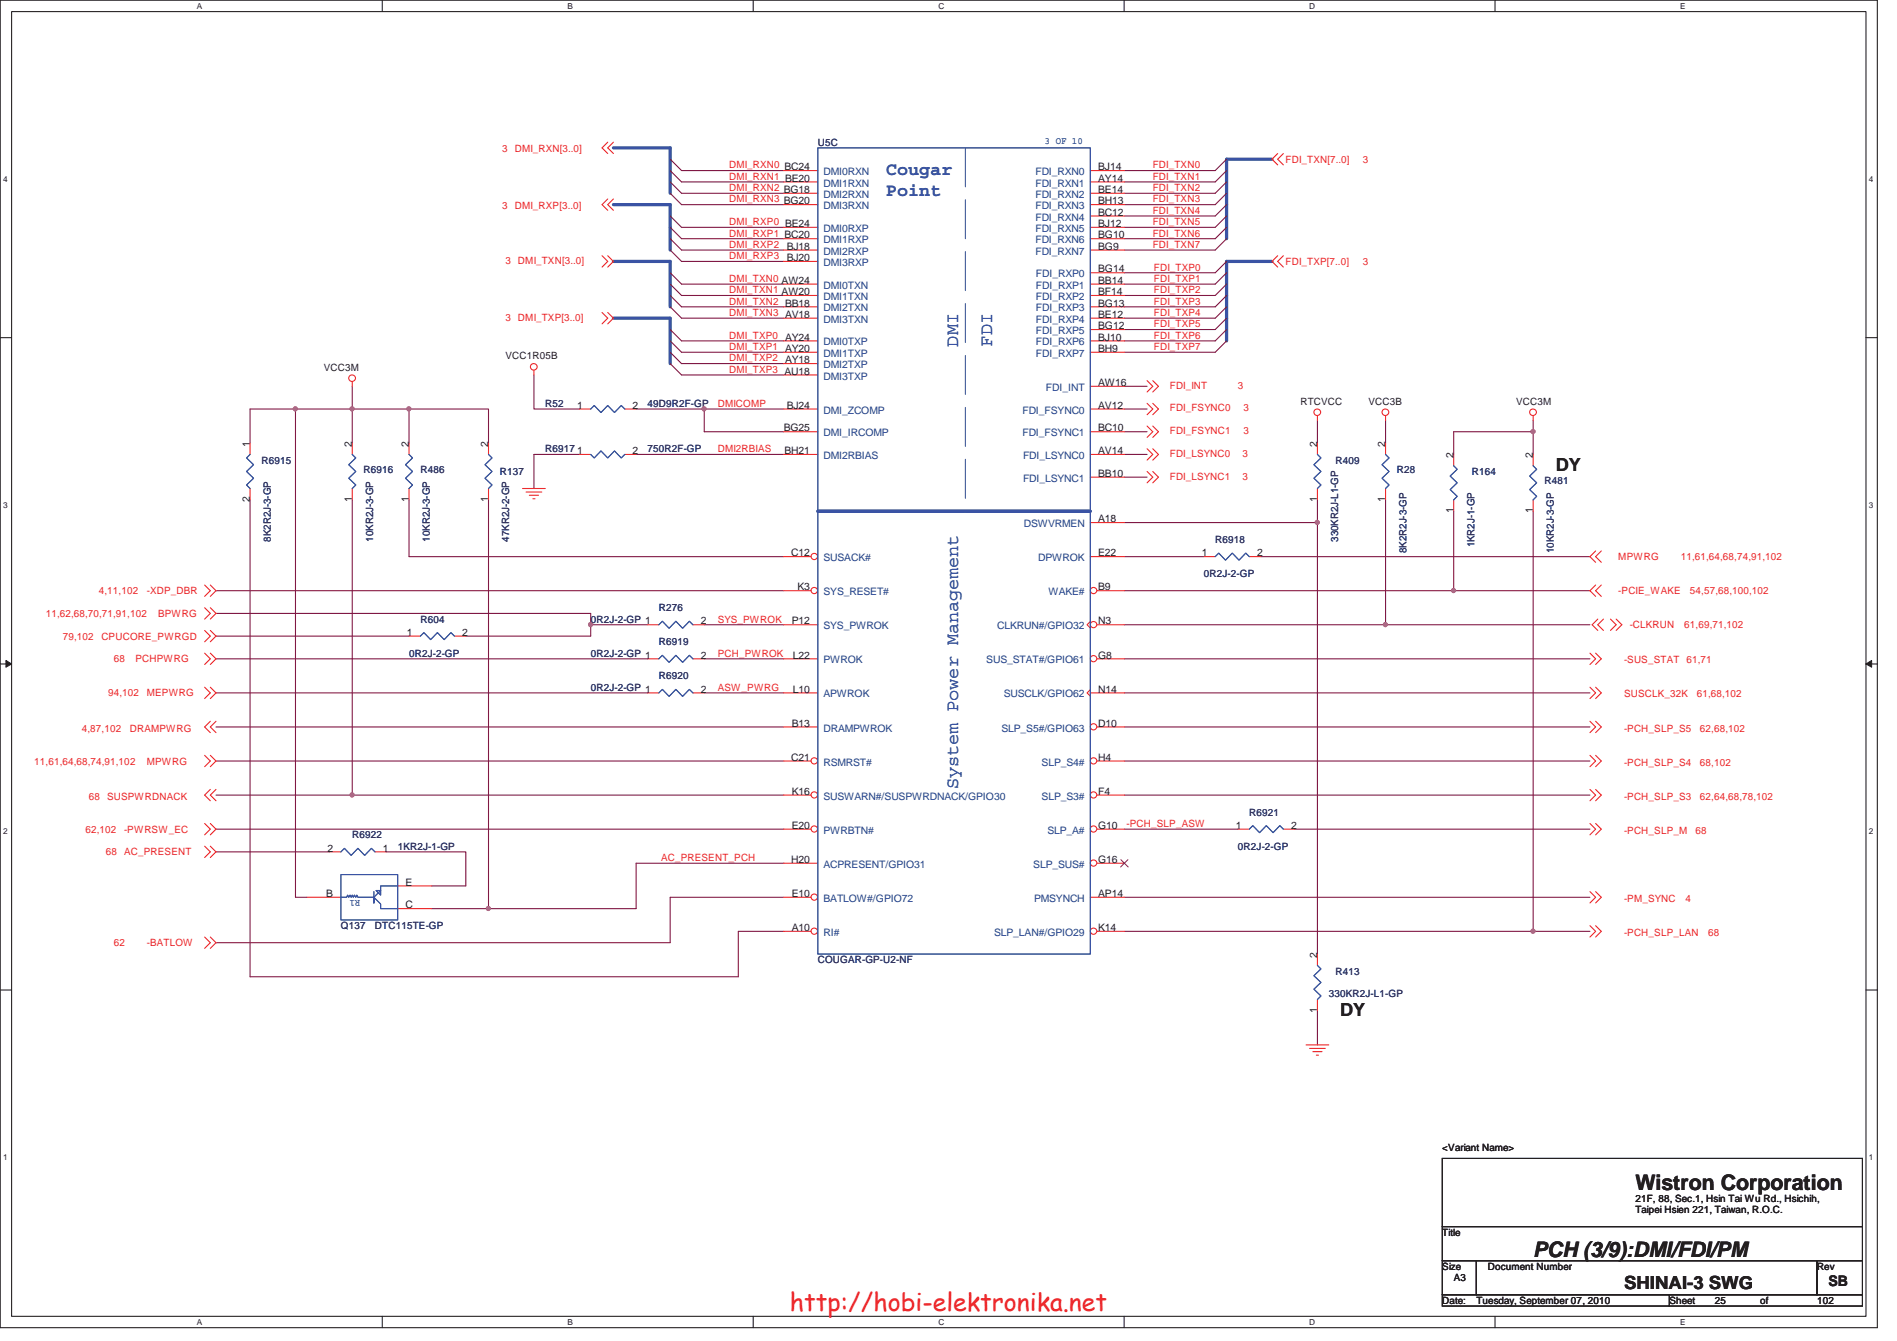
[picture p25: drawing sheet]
<svg xmlns="http://www.w3.org/2000/svg" width="297mm" height="210mm" viewBox="0 0 297 210" stroke-linecap="round" stroke-linejoin="round" font-family="sans-serif">
<defs><g id="words">
<text font-size="3.9" fill="#ed2024" x="123.7" y="205.2">http://hobi-elektronika.net</text>
<g font-size="3.3" fill="#231f20">
<text x="256.1" y="186.3">Wistron Corporation</text>
<text x="240.1" y="196.9">PCH (3/9):DMI/FDI/PM</text>
</g>
<g font-size="2.8" fill="#3a53a4">
<text x="138.7" y="27.5">Cougar</text>
<text x="138.7" y="30.7">Point</text>
<text x="150" y="54.3" transform="rotate(-90 150 54.3)">DMI</text>
<text x="155.4" y="54.3" transform="rotate(-90 155.4 54.3)">FDI</text>
<text x="150" y="123.6" transform="rotate(-90 150 123.6)">System Power Management</text>
</g>
<g font-size="2.8" fill="#231f20">
<text x="243.6" y="73.8">DY</text>
<text x="209.8" y="159.1">DY</text>
<text x="254.3" y="201.8">SHINAI-3 SWG</text>
</g>
<text font-size="2.3" fill="#231f20" x="286.3" y="201.3">SB</text>
<g font-size="1.6" fill="#ec2426">
<text x="78.6" y="23.9">3</text>
<text x="80.6" y="23.9">DMI_RXN[3..0]</text>
<text x="114.2" y="26.4">DMI_RXN0 BC24</text>
<text x="114.2" y="28.1">DMI_RXN1 BE20</text>
<text x="114.2" y="29.9">DMI_RXN2 BG18</text>
<text x="180.5" y="28.1">FDI_TXN1</text>
<text x="180.5" y="29.9">FDI_TXN2</text>
<text x="180.5" y="26.4">FDI_TXN0</text>
<text x="201.3" y="25.5">FDI_TXN[7..0]</text>
<text x="213.4" y="25.5">3</text>
<text x="78.6" y="32.8">3</text>
<text x="80.6" y="32.8">DMI_RXP[3..0]</text>
<text x="114.2" y="35.3">DMI_RXP0 BE24</text>
<text x="114.2" y="31.7">DMI_RXN3 BG20</text>
<text x="180.5" y="31.7">FDI_TXN3</text>
<text x="180.5" y="35.3">FDI_TXN5</text>
<text x="180.5" y="33.5">FDI_TXN4</text>
<text x="79.2" y="41.3">3 DMI_TXN[3..0]</text>
<text x="114.2" y="37">DMI_RXP1 BC20</text>
<text x="114.2" y="38.8">DMI_RXP2</text>
<text x="114.2" y="40.6">DMI_RXP3</text>
<text x="180.5" y="37">FDI_TXN6</text>
<text x="180.5" y="38.8">FDI_TXN7</text>
<text x="201.3" y="41.5">FDI_TXP[7..0]</text>
<text x="213.4" y="41.5">3</text>
<text x="114.2" y="44.2">DMI_TXN0 AW24</text>
<text x="114.2" y="45.9">DMI_TXN1 AW20</text>
<text x="114.2" y="47.7">DMI_TXN2 BB18</text>
<text x="180.7" y="44.2">FDI_TXP1</text>
<text x="180.7" y="45.9">FDI_TXP2</text>
<text x="180.7" y="47.7">FDI_TXP3</text>
<text x="180.7" y="42.4">FDI_TXP0</text>
<text x="79.2" y="50.2">3 DMI_TXP[3..0]</text>
<text x="114.2" y="49.5">DMI_TXN3 AV18</text>
<text x="114.2" y="53">DMI_TXP0 AY24</text>
<text x="180.7" y="49.5">FDI_TXP4</text>
<text x="180.7" y="51.3">FDI_TXP5</text>
<text x="180.7" y="53">FDI_TXP6</text>
<text x="114.2" y="54.8">DMI_TXP1 AY20</text>
<text x="114.2" y="56.6">DMI_TXP2 AY18</text>
<text x="114.2" y="58.4">DMI_TXP3 AU18</text>
<text x="180.7" y="54.8">FDI_TXP7</text>
<text x="112.4" y="63.7">DMICOMP</text>
<text x="183.2" y="64.4">FDI_FSYNC0</text>
<text x="183.2" y="60.9">FDI_INT</text>
<text x="193.8" y="60.9">3</text>
<text x="194.7" y="64.4">3</text>
<text x="112.4" y="70.8">DMI2RBIAS</text>
<text x="183.2" y="68">FDI_FSYNC1</text>
<text x="183.2" y="71.5">FDI_LSYNC0</text>
<text x="194.6" y="71.5">3</text>
<text x="194.7" y="68">3</text>
<text x="183.2" y="75.1">FDI_LSYNC1</text>
<text x="194.6" y="75.1">3</text>
<text x="253.4" y="87.7">MPWRG</text>
<text x="263.2" y="87.7">11,61,64,68,74,91,102</text>
<text x="15.5" y="93">4,11,102</text>
<text x="23" y="93">-XDP_DBR</text>
<text x="253.4" y="93">-PCIE_WAKE</text>
<text x="264.6" y="93">54,57,68,100,102</text>
<text x="7.2" y="96.6">11,62,68,70,71,91,102</text>
<text x="9.8" y="100.2">79,102</text>
<text x="15.9" y="100.2">CPUCORE_PWRGD</text>
<text x="24.8" y="96.6">BPWRG</text>
<text x="112.4" y="97.5">SYS_PWROK</text>
<text x="255.2" y="98.4">-CLKRUN</text>
<text x="263.7" y="98.4">61,69,71,102</text>
<text x="17.8" y="103.7">68</text>
<text x="21.2" y="103.7">PCHPWRG</text>
<text x="112.4" y="102.8">PCH_PWROK</text>
<text x="254.3" y="103.9">-SUS_STAT 61,71</text>
<text x="16.9" y="109">94,102</text>
<text x="23" y="109">MEPWRG</text>
<text x="112.4" y="108.2">ASW_PWRG</text>
<text x="254.3" y="109.2">SUSCLK_32K</text>
<text x="265.7" y="109.2">61,68,102</text>
<text x="5.4" y="119.7">11,61,64,68,74,91,102</text>
<text x="12.8" y="114.6">4,87,102</text>
<text x="20.3" y="114.6">DRAMPWRG</text>
<text x="23" y="119.7">MPWRG</text>
<text x="254.3" y="114.6">-PCH_SLP_S5</text>
<text x="254.3" y="119.9">-PCH_SLP_S4</text>
<text x="266.2" y="114.6">62,68,102</text>
<text x="266.2" y="119.9">68,102</text>
<text x="13.9" y="125.2">68 SUSPWRDNACK</text>
<text x="254.3" y="125.2">-PCH_SLP_S3</text>
<text x="266.2" y="125.2">62,64,68,78,102</text>
<text x="13.4" y="130.4">62,102</text>
<text x="19.4" y="130.4">-PWRSW_EC</text>
<text x="176.4" y="129.5">-PCH_SLP_ASW</text>
<text x="254.3" y="130.6">-PCH_SLP_M</text>
<text x="265.5" y="130.6">68</text>
<text x="16.6" y="133.9">68 AC_PRESENT</text>
<text x="103.5" y="134.8">AC_PRESENT_PCH</text>
<text x="254.3" y="141.2">-PM_SYNC</text>
<text x="263.9" y="141.2">4</text>
<text x="17.8" y="148.2">62</text>
<text x="23" y="148.2">-BATLOW</text>
<text x="254.3" y="146.6">-PCH_SLP_LAN</text>
<text x="267.5" y="146.6">68</text>
</g>
<g font-size="1.6" fill="#2d2d72">
<text x="128.1" y="22.8">U5C</text>
<text x="85.4" y="63.7">R52</text>
<text x="101.4" y="63.7">49D9R2F-GP</text>
<text x="85.4" y="70.8">R6917</text>
<text x="101.4" y="70.8">750R2F-GP</text>
<text x="40.9" y="72.6">R6915</text>
<text x="56.9" y="74">R6916</text>
<text x="65.8" y="74">R486</text>
<text x="78.3" y="74.4">R137</text>
<text x="209.1" y="72.6">R409</text>
<text x="218.7" y="74">R28</text>
<text x="230.5" y="74.4">R164</text>
<text x="241.8" y="75.8">R481</text>
<text x="42.4" y="84.8" transform="rotate(-90 42.4 84.8)">8K2R2J-3-GP</text>
<text x="58.4" y="84.8" transform="rotate(-90 58.4 84.8)">10KR2J-3-GP</text>
<text x="67.3" y="84.8" transform="rotate(-90 67.3 84.8)">10KR2J-3-GP</text>
<text x="79.8" y="84.8" transform="rotate(-90 79.8 84.8)">47KR2J-2-GP</text>
<text x="190.3" y="85">R6918</text>
<text x="209.5" y="84.8" transform="rotate(-90 209.5 84.8)">330KR2J-L1-GP</text>
<text x="220.2" y="86.6" transform="rotate(-90 220.2 86.6)">8K2R2J-3-GP</text>
<text x="230.9" y="85.7" transform="rotate(-90 230.9 85.7)">1KR2J-1-GP</text>
<text x="243.3" y="86.6" transform="rotate(-90 243.3 86.6)">10KR2J-3-GP</text>
<text x="103.2" y="95.7">R276</text>
<text x="188.5" y="90.4">0R2J-2-GP</text>
<text x="65.8" y="97.5">R604</text>
<text x="92.5" y="97.5">0R2J-2-GP 1</text>
<text x="103.2" y="101">R6919</text>
<text x="64" y="102.8">0R2J-2-GP</text>
<text x="92.5" y="102.8">0R2J-2-GP 1</text>
<text x="103.2" y="106.4">R6920</text>
<text x="92.5" y="108.2">0R2J-2-GP 1</text>
<text x="55.2" y="131.3">R6922</text>
<text x="195.6" y="127.7">R6921</text>
<text x="62.3" y="133">1KR2J-1-GP</text>
<text x="193.8" y="133">0R2J-2-GP</text>
<text x="53.4" y="145.5">Q137</text>
<text x="58.7" y="145.5">DTC115TE-GP</text>
<text x="128.1" y="150.8">COUGAR-GP-U2-NF</text>
<text x="209.1" y="152.6">R413</text>
<text x="208.1" y="156.2">330KR2J-L1-GP</text>
</g>
<g font-size="1.6" fill="#3a53a4">
<text x="163.6" y="22.6">3 OF 10</text>
<text x="56.4" y="141" transform="rotate(180 56.4 141)">R1</text>
</g>
<g font-size="1.6" fill="#1d437e">
<text x="128.9" y="27.4">DMI0RXN</text>
<text x="128.9" y="29.2">DMI1RXN</text>
<text x="162.1" y="27.4">FDI_RXN0</text>
<text x="162.1" y="29.2">FDI_RXN1</text>
<text x="128.9" y="31">DMI2RXN</text>
<text x="128.9" y="32.8">DMI3RXN</text>
<text x="162.1" y="31">FDI_RXN2</text>
<text x="162.1" y="32.8">FDI_RXN3</text>
<text x="162.1" y="34.5">FDI_RXN4</text>
<text x="128.9" y="36.3">DMI0RXP</text>
<text x="128.9" y="38.1">DMI1RXP</text>
<text x="128.9" y="39.9">DMI2RXP</text>
<text x="128.9" y="41.7">DMI3RXP</text>
<text x="162.1" y="36.3">FDI_RXN5</text>
<text x="162.1" y="38.1">FDI_RXN6</text>
<text x="162.1" y="39.9">FDI_RXN7</text>
<text x="128.9" y="45.2">DMI0TXN</text>
<text x="128.9" y="47">DMI1TXN</text>
<text x="162.2" y="43.4">FDI_RXP0</text>
<text x="162.2" y="45.2">FDI_RXP1</text>
<text x="162.2" y="47">FDI_RXP2</text>
<text x="128.9" y="48.8">DMI2TXN</text>
<text x="128.9" y="50.5">DMI3TXN</text>
<text x="162.2" y="48.8">FDI_RXP3</text>
<text x="162.2" y="50.5">FDI_RXP4</text>
<text x="162.2" y="52.3">FDI_RXP5</text>
<text x="128.9" y="54.1">DMI0TXP</text>
<text x="128.9" y="55.9">DMI1TXP</text>
<text x="128.9" y="57.7">DMI2TXP</text>
<text x="128.9" y="59.4">DMI3TXP</text>
<text x="162.2" y="54.1">FDI_RXP6</text>
<text x="162.2" y="55.9">FDI_RXP7</text>
<text x="128.9" y="64.8">DMI_ZCOMP</text>
<text x="160.1" y="64.8">FDI_FSYNC0</text>
<text x="163.8" y="61.2">FDI_INT</text>
<text x="128.9" y="68.3">DMI_IRCOMP</text>
<text x="128.9" y="71.9">DMI2RBIAS</text>
<text x="160.1" y="68.3">FDI_FSYNC1</text>
<text x="160.2" y="71.9">FDI_LSYNC0</text>
<text x="160.2" y="75.4">FDI_LSYNC1</text>
<text x="160.3" y="82.5">DSWVRMEN</text>
<text x="128.9" y="87.9">SUSACK#</text>
<text x="162.6" y="87.9">DPWROK</text>
<text x="128.9" y="93.2">SYS_RESET#</text>
<text x="164.2" y="93.2">WAKE#</text>
<text x="128.9" y="98.5">SYS_PWROK</text>
<text x="156.1" y="98.5">CLKRUN#/GPIO32</text>
<text x="128.9" y="103.9">PWROK</text>
<text x="154.4" y="103.9">SUS_STAT#/GPIO61</text>
<text x="128.9" y="109.2">APWROK</text>
<text x="157.2" y="109.2">SUSCLK/GPIO62</text>
<text x="128.9" y="119.9">RSMRST#</text>
<text x="128.9" y="114.6">DRAMPWROK</text>
<text x="156.8" y="114.6">SLP_S5#/GPIO63</text>
<text x="163.1" y="119.9">SLP_S4#</text>
<text x="128.9" y="125.2">SUSWARN#/SUSPWRDNACK/GPIO30</text>
<text x="163.1" y="125.2">SLP_S3#</text>
<text x="128.9" y="130.6">PWRBTN#</text>
<text x="164" y="130.6">SLP_A#</text>
<text x="128.9" y="135.9">ACPRESENT/GPIO31</text>
<text x="161.8" y="135.9">SLP_SUS#</text>
<text x="128.9" y="141.2">BATLOW#/GPIO72</text>
<text x="161.9" y="141.2">PMSYNCH</text>
<text x="128.9" y="146.6">RI#</text>
<text x="155.7" y="146.6">SLP_LAN#/GPIO29</text>
</g>
<g font-size="1.6" fill="#231f20">
<text x="172" y="26.7">BJ14</text>
<text x="172" y="28.4">AY14</text>
<text x="172" y="30.2">BE14</text>
<text x="172" y="32">BH13</text>
<text x="172" y="33.8">BC12</text>
<text x="172" y="35.6">BJ12</text>
<text x="123.2" y="39.1">BJ18</text>
<text x="123.2" y="40.9">BJ20</text>
<text x="172" y="37.3">BG10</text>
<text x="172" y="39.1">BG9</text>
<text x="172" y="42.7">BG14</text>
<text x="172" y="44.4">BB14</text>
<text x="172" y="46.2">BF14</text>
<text x="172" y="48">BG13</text>
<text x="172" y="49.8">BE12</text>
<text x="172" y="51.6">BG12</text>
<text x="172" y="53.3">BJ10</text>
<text x="50.7" y="58">VCC3M</text>
<text x="79.2" y="56.3">VCC1R05B</text>
<text x="172" y="55.1">BH9</text>
<text x="90.4" y="64">1</text>
<text x="99.1" y="64">2</text>
<text x="123.2" y="64">BJ24</text>
<text x="172" y="60.4">AW16</text>
<text x="172" y="64">AV12</text>
<text x="203.6" y="63.4">RTCVCC</text>
<text x="214.3" y="63.4">VCC3B</text>
<text x="237.4" y="63.4">VCC3M</text>
<text x="39.1" y="69.9" transform="rotate(-90 39.1 69.9)">1</text>
<text x="55.1" y="69.9" transform="rotate(-90 55.1 69.9)">2</text>
<text x="64" y="69.9" transform="rotate(-90 64 69.9)">2</text>
<text x="76.5" y="69.9" transform="rotate(-90 76.5 69.9)">2</text>
<text x="90.4" y="71.1">1</text>
<text x="99.1" y="71.1">2</text>
<text x="122.7" y="67.6">BG25</text>
<text x="122.8" y="71.1">BH21</text>
<text x="172" y="67.6">BC10</text>
<text x="172" y="71.1">AV14</text>
<text x="206.2" y="69.9" transform="rotate(-90 206.2 69.9)">2</text>
<text x="216.9" y="69.9" transform="rotate(-90 216.9 69.9)">2</text>
<text x="227.6" y="71.7" transform="rotate(-90 227.6 71.7)">2</text>
<text x="240" y="71.7" transform="rotate(-90 240 71.7)">2</text>
<text x="172" y="74.7">BB10</text>
<text x="39.1" y="78.6" transform="rotate(-90 39.1 78.6)">2</text>
<text x="55.1" y="78.6" transform="rotate(-90 55.1 78.6)">1</text>
<text x="64" y="78.6" transform="rotate(-90 64 78.6)">1</text>
<text x="76.5" y="78.6" transform="rotate(-90 76.5 78.6)">1</text>
<text x="172" y="81.8">A18</text>
<text x="206.2" y="78.6" transform="rotate(-90 206.2 78.6)">1</text>
<text x="216.9" y="78.6" transform="rotate(-90 216.9 78.6)">1</text>
<text x="227.6" y="80.4" transform="rotate(-90 227.6 80.4)">1</text>
<text x="240" y="80.4" transform="rotate(-90 240 80.4)">1</text>
<text x="123.9" y="87.1">C12</text>
<text x="172" y="87.1">E22</text>
<text x="188.2" y="87.1">1</text>
<text x="196.8" y="87.1">2</text>
<text x="124.9" y="92.5">K3</text>
<text x="172" y="92.5">B9</text>
<text x="63.7" y="99.6">1</text>
<text x="72.4" y="99.6">2</text>
<text x="109.7" y="97.8">2</text>
<text x="124" y="97.8">P12</text>
<text x="172" y="97.8">N3</text>
<text x="109.7" y="103.1">2</text>
<text x="124.2" y="103.1">L22</text>
<text x="172" y="103.1">G8</text>
<text x="109.7" y="108.5">2</text>
<text x="124" y="113.8">B13</text>
<text x="124.2" y="108.5">L10</text>
<text x="172" y="108.5">N14</text>
<text x="172" y="113.8">D10</text>
<text x="123.9" y="119.1">C21</text>
<text x="172" y="119.1">H4</text>
<text x="124" y="124.5">K16</text>
<text x="172" y="124.5">F4</text>
<text x="124" y="129.8">E20</text>
<text x="172" y="129.8">G10</text>
<text x="193.5" y="129.8">1</text>
<text x="202.2" y="129.8">2</text>
<text x="51.3" y="133.3">2</text>
<text x="59.9" y="133.3">1</text>
<text x="123.9" y="135.1">H20</text>
<text x="172" y="135.1">G16</text>
<text x="51.1" y="140.5">B</text>
<text x="63.5" y="138.7">E</text>
<text x="63.5" y="142.2">C</text>
<text x="124" y="140.5">E10</text>
<text x="172" y="140.5">AP14</text>
<text x="124" y="145.8">A10</text>
<text x="172" y="145.8">K14</text>
<text x="206.2" y="149.9" transform="rotate(-90 206.2 149.9)">2</text>
<text x="206.2" y="158.6" transform="rotate(-90 206.2 158.6)">1</text>
<text x="225.8" y="180.2">&lt;Variant Name&gt;</text>
<text x="256.1" y="188.2">21F, 88, Sec.1, Hsin Tai Wu Rd., Hsichih,</text>
<text x="256.1" y="190">Taipei Hsien 221, Taiwan, R.O.C.</text>
<text x="225.8" y="193.5">Title</text>
<text x="225.8" y="198.8">Size</text>
<text x="227.6" y="200.6">A3</text>
<text x="233" y="198.8">Document Number</text>
<text x="284.5" y="198.8">Rev</text>
<text x="225.8" y="204.2">Date:</text>
<text x="231.2" y="204.2">Tuesday, September 07, 2010</text>
<text x="261.4" y="204.2">Sheet</text>
<text x="268.5" y="204.2">25</text>
<text x="275.6" y="204.2">of</text>
<text x="284.5" y="204.2">102</text>
</g>
<g font-size="1.3" fill="#231f20">
<text x="30.8" y="1.4">A</text>
<text x="88.9" y="1.4">B</text>
<text x="146.9" y="1.4">C</text>
<text x="205" y="1.4">D</text>
<text x="263.1" y="1.4">E</text>
<text x=".5" y="28.5">4</text>
<text x="292.6" y="28.5">4</text>
<text x=".5" y="79.5">3</text>
<text x="292.6" y="79.5">3</text>
<text x=".5" y="130.6">2</text>
<text x="292.6" y="130.6">2</text>
<text x=".5" y="181.7">1</text>
<text x="292.6" y="181.7">1</text>
<text x="30.8" y="207.4">A</text>
<text x="88.9" y="207.4">B</text>
<text x="146.9" y="207.4">C</text>
<text x="205" y="207.4">D</text>
<text x="263.1" y="207.4">E</text>
</g>
</g></defs>
<path d="M0 0h294v207.9h-294zM1.8 1.8h290.4v204.3h-290.4z" fill="none" stroke="#231f20" stroke-width=".17"/>
<g fill="#fff">
<path d="M30.8 .2h.8v1.4h-.8z"/>
<path d="M30.8 206.3h.8v1.4h-.8z"/>
</g>
<path d="M59.9 0v1.8M59.9 206.1v1.8" fill="none" stroke="#231f20" stroke-width=".17"/>
<g fill="#fff">
<path d="M88.9 .2h.8v1.4h-.8z"/>
<path d="M88.9 206.3h.8v1.4h-.8z"/>
</g>
<path d="M117.9 0v1.8M117.9 206.1v1.8" fill="none" stroke="#231f20" stroke-width=".17"/>
<g fill="#fff">
<path d="M146.9 .2h.9v1.4h-.9z"/>
<path d="M146.9 206.3h.9v1.4h-.9z"/>
</g>
<path d="M176 0v1.8M176 206.1v1.8" fill="none" stroke="#231f20" stroke-width=".17"/>
<g fill="#fff">
<path d="M205 .2h.9v1.4h-.9z"/>
<path d="M205 206.3h.9v1.4h-.9z"/>
</g>
<path d="M234.1 0v1.8M234.1 206.1v1.8" fill="none" stroke="#231f20" stroke-width=".17"/>
<g fill="#fff">
<path d="M263.1 .2h.8v1.4h-.8z"/>
<path d="M263.1 206.3h.8v1.4h-.8z"/>
<path d="M.5 27.3h.7v1.4h-.7z"/>
<path d="M292.6 27.3h.7v1.4h-.7z"/>
<path d="M.5 78.4h.7v1.4h-.7z"/>
<path d="M292.6 78.4h.7v1.4h-.7z"/>
</g>
<path d="M0 52.9h1.8M292.2 52.9h1.8" fill="none" stroke="#231f20" stroke-width=".17"/>
<g fill="#fff">
<path d="M.5 129.5h.7v1.4h-.7z"/>
<path d="M292.6 129.5h.7v1.4h-.7z"/>
</g>
<path d="M0 104h1.8M292.2 104h1.8" fill="none" stroke="#231f20" stroke-width=".17"/>
<path d="M.9 103.4l.9 .6-.9 .5z" fill="#231f20"/>
<path d="M.9 103.4l.9 .6-.9 .5z" fill="none" stroke="#231f20" stroke-width=".16"/>
<path d="M292.2 104l.9-.6v1.1z" fill="#231f20"/>
<path d="M292.2 104l.9-.6v1.1z" fill="none" stroke="#231f20" stroke-width=".16"/>
<g fill="#fff">
<path d="M.5 180.5h.7v1.4h-.7z"/>
<path d="M292.6 180.5h.7v1.4h-.7z"/>
</g>
<path d="M0 155h1.8M292.2 155h1.8" fill="none" stroke="#231f20" stroke-width=".17"/>
<path d="M192.1 32v5.4M192.1 24.9h7.1M192.1 46.3v7.1M192.1 40.9h7.1" fill="none" stroke="#3a53a4" stroke-width=".51"/>
<g fill="none" stroke="#7f1542" stroke-width=".17">
<path d="M176.1 28.5h14.2M176.1 30.3h14.2M176.1 32h14.2M176.1 35.6h14.2M176.1 37.4h14.2M176.1 33.8h14.2M176.1 26.7h14.2M176.1 39.2h14.2M176.1 44.5h14.2M176.1 46.3h14.2M176.1 48h14.2M176.1 42.7h14.2"/>
<path d="M176.1 49.8h14.2M176.1 51.6h14.2M176.1 53.4h14.2M176.1 55.2h14.2M176.1 64h3.5M176.1 67.6h3.5M176.1 74.7h3.5M176.1 71.2h3.5M176.1 60.5h3.5M227.6 67.6v3.6M227.6 92.5h21.4M176.1 108.5h72.9"/>
<path d="M176.1 113.8h72.9M176.1 119.2h72.9M176.1 103.2h72.9M176.1 124.5h72.9"/>
</g>
<circle cx="227.6" cy="92.5" r=".32" fill="#b8529f"/>
<circle cx="227.6" cy="92.5" r=".32" fill="none" stroke="#b8529f" stroke-width=".17"/>
<path d="M240.1 145.8h8.9" fill="none" stroke="#7f1542" stroke-width=".17"/>
<circle cx="240" cy="145.8" r=".32" fill="#b8529f"/>
<circle cx="240" cy="145.8" r=".32" fill="none" stroke="#b8529f" stroke-width=".17"/>
<path d="M240.1 67.6v3.6M240.1 80v65.8h-64" fill="none" stroke="#7f1542" stroke-width=".17"/>
<circle cx="240" cy="67.6" r=".32" fill="#b8529f"/>
<circle cx="240" cy="67.6" r=".32" fill="none" stroke="#b8529f" stroke-width=".17"/>
<path d="M217 65.8v3.6M217 78.3v19.5h32M176.1 129.8h17.7M202.7 129.8h46.3M176.1 140.5h72.9" fill="none" stroke="#7f1542" stroke-width=".17"/>
<circle cx="216.9" cy="97.8" r=".32" fill="#b8529f"/>
<circle cx="216.9" cy="97.8" r=".32" fill="none" stroke="#b8529f" stroke-width=".17"/>
<path d="M176.1 87.2h12.4M176.1 97.8h40.9M197.4 87.2h51.6M206.3 81.8v67.6M227.6 80v12.5h-51.5" fill="none" stroke="#7f1542" stroke-width=".17"/>
<circle cx="206.3" cy="81.8" r=".32" fill="#b8529f"/>
<circle cx="206.3" cy="81.8" r=".32" fill="none" stroke="#b8529f" stroke-width=".17"/>
<g fill="none" stroke="#7f1542" stroke-width=".17">
<path d="M106.7 35.6h16M106.7 37.4h16M106.7 39.2h16M106.7 26.7h16M106.7 28.5h16M106.7 30.3h16M106.7 32h16M106.7 44.5h16M106.7 46.3h16M106.7 48h16M106.7 49.8h16M106.7 40.9h16"/>
<path d="M106.7 53.4h16M106.7 55.2h16M106.7 56.9h16M106.7 58.7h16M110.3 67.6h12.4M110.3 64h12.4M206.3 65.8v3.6M227.6 67.6h12.5M176.1 81.8h30.2"/>
</g>
<path d="M96.1 32h8.8M96.1 23.2h8.8M104.9 35.6v3.6M96.1 40.9h8.8M96.1 49.8h8.8" fill="none" stroke="#3a53a4" stroke-width=".51"/>
<circle cx="110.3" cy="64" r=".32" fill="#b8529f"/>
<circle cx="110.3" cy="64" r=".32" fill="none" stroke="#b8529f" stroke-width=".17"/>
<path d="M83.6 58.7v5.3h7.1M90.7 71.2h-7.1v5.3M99.6 64h10.7v3.6M99.6 71.2h23.1M33.8 92.5h88.9M92.5 97.8h8.9M110.3 97.8h12.4" fill="none" stroke="#7f1542" stroke-width=".17"/>
<circle cx="92.5" cy="97.8" r=".32" fill="#b8529f"/>
<circle cx="92.5" cy="97.8" r=".32" fill="none" stroke="#b8529f" stroke-width=".17"/>
<path d="M33.8 99.6h30.2M33.8 96.1h58.7v3.5h-19.6M33.8 103.2h67.6M33.8 108.5h67.6M33.8 113.8h88.9M33.8 119.2h88.9M110.3 103.2h12.4M110.3 108.5h12.4M55.2 124.5h67.5" fill="none" stroke="#7f1542" stroke-width=".17"/>
<circle cx="55.1" cy="124.5" r=".32" fill="#b8529f"/>
<circle cx="55.1" cy="124.5" r=".32" fill="none" stroke="#b8529f" stroke-width=".17"/>
<path d="M39.2 64v5.4M46.3 64v76.5M55.2 78.3v46.2h-21.4M55.2 64v5.4M64 64v5.4M64 78.3v8.9h58.7M33.8 129.8h88.9M33.8 133.4h17.8M60.5 133.4h12.4v5.3M122.7 135.2h-23.1v7.1h-23.1M122.7 140.5h-17.8v7.1h-71.1M122.7 145.8h-7.1v7.1" fill="none" stroke="#7f1542" stroke-width=".17"/>
<circle cx="46.2" cy="64" r=".32" fill="#b8529f"/>
<circle cx="46.2" cy="64" r=".32" fill="none" stroke="#b8529f" stroke-width=".17"/>
<path d="M55.2 64h8.8" fill="none" stroke="#7f1542" stroke-width=".17"/>
<circle cx="55.1" cy="64" r=".32" fill="#b8529f"/>
<circle cx="55.1" cy="64" r=".32" fill="none" stroke="#b8529f" stroke-width=".17"/>
<path d="M39.2 78.3v74.6h76.4M39.2 64h7.1M55.2 60.5v3.5M76.5 78.3v64M206.3 78.3v3.5M240.1 65.8v1.8M67.6 138.7h5.3M206.3 158.3v5.3" fill="none" stroke="#7f1542" stroke-width=".17"/>
<circle cx="76.5" cy="142.3" r=".32" fill="#b8529f"/>
<circle cx="76.5" cy="142.3" r=".32" fill="none" stroke="#b8529f" stroke-width=".17"/>
<path d="M64 64h12.5v5.4M67.6 142.3h8.9" fill="none" stroke="#7f1542" stroke-width=".17"/>
<circle cx="64" cy="64" r=".32" fill="#b8529f"/>
<circle cx="64" cy="64" r=".32" fill="none" stroke="#b8529f" stroke-width=".17"/>
<g fill="none" stroke="#7f1542" stroke-width=".17">
<path d="M104.9 35.6l1.8 1.8M104.9 37.4l1.8 1.8M104.9 39.2l1.8 1.7M104.9 33.8l1.8 1.8M104.9 24.9l1.8 1.8M104.9 26.7l1.8 1.8M104.9 28.5l1.8 1.8M104.9 30.3l1.8 1.7M192.1 32l-1.8 1.8M192.1 33.8l-1.8 1.8M192.1 35.6l-1.8 1.8M192.1 37.4l-1.8 1.8"/>
<path d="M192.1 24.9l-1.8 1.8M192.1 26.7l-1.8 1.8M192.1 28.5l-1.8 1.8M192.1 30.3l-1.8 1.7M104.9 42.7l1.8 1.8M104.9 44.5l1.8 1.8M104.9 46.3l1.8 1.7M104.9 48l1.8 1.8M104.9 53.4l1.8 1.8M104.9 55.2l1.8 1.7M104.9 56.9l1.8 1.8M104.9 51.6l1.8 1.8"/>
<path d="M192.1 48l-1.8 1.8M192.1 49.8l-1.8 1.8M192.1 51.6l-1.8 1.8M192.1 53.4l-1.8 1.8M192.1 40.9l-1.8 1.8M192.1 42.7l-1.8 1.8M192.1 44.5l-1.8 1.8M192.1 46.3l-1.8 1.7M46.3 64h8.9M46.3 140.5h1.7"/>
</g>
<path d="M104.9 23.2v7.1M104.9 32v3.6M192.1 24.9v7.1M104.9 40.9v7.1M104.9 49.8v7.1M192.1 40.9v5.4" fill="none" stroke="#3a53a4" stroke-width=".51"/>
<g fill="none" stroke="#ec2426" stroke-width=".17">
<path d="M95.2 31.2l-.9 .8 .9 .9M95.2 22.3l-.9 .9 .9 .8M96.1 31.2l-.9 .8 .9 .9M96.1 22.3l-.9 .9 .9 .8M122.7 26.7h5.4M122.7 28.5h5.4M122.7 30.3h5.4M122.7 32h5.4M122.7 35.6h5.4M122.7 37.4h5.4M122.7 39.2h5.4M170.7 26.7h5.4"/>
<path d="M170.7 28.5h5.4M170.7 30.3h5.4M170.7 32h5.4M170.7 35.6h5.4M170.7 37.4h5.4M170.7 39.2h5.4M170.7 33.8h5.4M200.1 24l-.9 .9 .9 .9M201 24l-.9 .9 .9 .9M55.2 59.8v.7M83.6 58v.7M94.3 40l.9 .9-.9 .9"/>
<path d="M94.3 48.9l.9 .9-.9 .9M95.2 40l.9 .9-.9 .9M95.2 48.9l.9 .9-.9 .9M122.7 40.9h5.4M122.7 44.5h5.4M122.7 46.3h5.4M122.7 48h5.4M122.7 49.8h5.4M122.7 53.4h5.4M122.7 55.2h5.4M122.7 56.9h5.4M122.7 58.7h5.4"/>
<path d="M170.7 44.5h5.4M170.7 46.3h5.4M170.7 48h5.4M170.7 49.8h5.4M170.7 53.4h5.4M170.7 55.2h5.4M170.7 42.7h5.4M170.7 51.6h5.4M179.6 59.6l.9 .9-.9 .9M180.5 59.6l.9 .9-.9 .9M200.1 40l-.9 .9 .9 .9M201 40l-.9 .9 .9 .9"/>
<path d="M39.2 69.4v1.8M39.2 76.5v1.8M55.2 69.4v1.8M55.2 76.5v1.8M81.8 76.5h3.6M82.4 77h2.4M82.9 77.6h1.4M83.4 78.1h.4M90.7 71.2h1.8M90.7 64h1.8M97.8 71.2h1.8M97.8 64h1.8"/>
<path d="M122.7 64h5.4M122.7 67.6h5.4M170.7 71.2h5.4M170.7 64h5.4M170.7 67.6h5.4M170.7 74.7h5.4M170.7 60.5h5.4M179.6 63.2l.9 .8-.9 .9M179.6 66.7l.9 .9-.9 .9M179.6 70.3l.9 .9-.9 .8M179.6 73.8l.9 .9-.9 .9M180.5 63.2l.9 .8-.9 .9"/>
<path d="M180.5 66.7l.9 .9-.9 .9M180.5 70.3l.9 .9-.9 .8M180.5 73.8l.9 .9-.9 .9M206.3 65.1v.7M206.3 69.4v1.8M206.3 76.5v1.8M217 65.1v.7M217 69.4v1.8M217 76.5v1.8M227.6 71.2v1.7M227.6 78.3v1.7M240.1 65.1v.7"/>
<path d="M240.1 71.2v1.7M240.1 78.3v1.7M32 98.7l.9 .9-.9 .9M32 91.6l.9 .9-.9 .9M32 95.2l.9 .9-.9 .8M32.9 98.7l.9 .9-.9 .9M32.9 91.6l.9 .9-.9 .9M32.9 95.2l.9 .9-.9 .8M101.4 97.8h1.8M108.5 97.8h1.8M188.5 87.2h1.8M195.6 87.2h1.8"/>
<path d="M249.8 91.6l-.8 .9 .8 .9M249.8 86.3l-.8 .9 .8 .8M250.2 96.9l-.9 .9 .9 .9M250.7 91.6l-.9 .9 .9 .9M250.7 86.3l-.9 .9 .9 .8M251.1 96.9l-.9 .9 .9 .9M252.2 96.9l.9 .9-.9 .9M253.1 96.9l.9 .9-.9 .9M32 102.3l.9 .9-.9 .9M32 107.6l.9 .9-.9 .9M32 118.3l.9 .9-.9 .9M32.9 112.9l-.9 .9 .9 .9"/>
<path d="M32.9 102.3l.9 .9-.9 .9M32.9 107.6l.9 .9-.9 .9M32.9 118.3l.9 .9-.9 .9M33.8 112.9l-.9 .9 .9 .9M101.4 108.5h1.8M101.4 103.2h1.8M108.5 108.5h1.8M108.5 103.2h1.8M249 102.3l.8 .9-.8 .9M249 107.6l.8 .9-.8 .9M249 112.9l.8 .9-.8 .9M249 118.3l.8 .9-.8 .9"/>
<path d="M249.8 102.3l.9 .9-.9 .9M249.8 107.6l.9 .9-.9 .9M249.8 112.9l.9 .9-.9 .9M249.8 118.3l.9 .9-.9 .9M32 128.9l.9 .9-.9 .9M32 132.5l.9 .9-.9 .9M32.9 123.6l-.9 .9 .9 .9M32.9 128.9l.9 .9-.9 .9M32.9 132.5l.9 .9-.9 .9M33.8 123.6l-.9 .9 .9 .9M51.6 133.4h1.8M58.7 133.4h1.8"/>
<path d="M62.3 138.7h5.3M249 123.6l.8 .9-.8 .9M249 128.9l.8 .9-.8 .9M249 139.6l.8 .9-.8 .9M249.8 123.6l.9 .9-.9 .9M249.8 128.9l.9 .9-.9 .9M249.8 139.6l.9 .9-.9 .9M32 146.7l.9 .9-.9 .9M32.9 146.7l.9 .9-.9 .9M48 140.5h5.4M62.3 142.3h5.3M170.7 140.5h5.4"/>
<path d="M249 144.9l.8 .9-.8 .9M249.8 144.9l.9 .9-.9 .9M204.5 163.6h3.6M205.1 164.2h2.4M205.6 164.7h1.4M206.1 165.2h.4"/>
<circle cx="55.1" cy="59.2" r=".52"/>
<circle cx="83.6" cy="57.4" r=".52"/>
<circle cx="206.3" cy="64.6" r=".52"/>
<circle cx="216.9" cy="64.6" r=".52"/>
<circle cx="240.1" cy="64.6" r=".52"/>
</g>
<path d="M225.8 181.4h65.8v10.7h-65.8zM225.8 192.1h65.8v5.3h-65.8zM225.8 197.4h5.4v5.3h-5.4zM231.2 197.4h53.3v5.3h-53.3zM284.5 197.4h7.1v5.3h-7.1zM225.8 202.7h35.6v1.8h-35.6zM261.4 202.7h30.2v1.8h-30.2z" fill="none" stroke="#231f20" stroke-width=".17"/>
<g fill="none" stroke="#3a53a4" stroke-width=".17">
<path d="M39.2 71.2l-.6 .5 1.1 1.1-1.1 1 1.1 1.1-1.1 1 .6 .6M55.2 71.2l.5 .5-1.1 1.1 1.1 1-1.1 1.1 1.1 1-.5 .6M92.5 71.2l.5 .5 1.1-1.1 1.1 1.1 1-1.1 1.1 1.1 .5-.5M92.5 64l.5-.5 1.1 1.1 1.1-1.1 1 1.1 1.1-1.1 .5 .5M206.3 71.2l.5 .5-1.1 1.1 1.1 1-1.1 1.1 1.1 1-.5 .6M217 71.2l.5 .5-1.1 1.1 1.1 1-1.1 1.1 1.1 1-.5 .6M227.6 72.9l.6 .6-1.1 1 1.1 1.1-1.1 1.1 1.1 1-.6 .6M240.1 72.9l.5 .6-1.1 1 1.1 1.1-1.1 1.1 1.1 1-.5 .6M103.2 97.8l.5-.5 1.1 1.1 1-1.1 1.1 1.1 1-1.1 .6 .5M190.3 87.2l.5-.6 1.1 1.1 1.1-1.1 1 1.1 1.1-1.1 .5 .6M103.2 108.5l.5-.6 1.1 1.1 1-1.1 1.1 1.1 1-1.1 .6 .6M103.2 103.2l.5-.6 1.1 1.1 1-1.1 1.1 1.1 1-1.1 .6 .6"/>
<path d="M53.4 133.4l.5-.6 1.1 1.1 1-1.1 1.1 1.1 1.1-1.1 .5 .6M53.4 136.9h8.9v7.2h-8.9zM58.5 139.6v1.8v-.9h-2.5l-.1-.3-.2 .3-.2-.3-.2 .3-.1-.3-.2 .3-.2-.3-.2 .3-.2-.3-.1 .3h-.9M58.9 139.4h.7v.8zM62.3 138.7h-2.7v.7l-1.1 1.1 1.1 1.1v.7h2.7"/>
</g>
<circle cx="171.2" cy="135.1" r=".5" fill="#fff"/>
<g fill="none" stroke="#ec2426" stroke-width=".17">
<path d="M171.8 135.2h4.3"/>
<circle cx="171.2" cy="135.1" r=".5"/>
</g>
<path d="M175.5 134.6l1.2 1.2M176.6 134.6l-1.1 1.2" fill="none" stroke="#7f431c" stroke-width=".16"/>
<circle cx="171.2" cy="124.5" r=".5" fill="#fff"/>
<g fill="none" stroke="#ec2426" stroke-width=".17">
<path d="M171.8 124.5h4.3"/>
<circle cx="171.2" cy="124.5" r=".5"/>
</g>
<circle cx="171.2" cy="119.1" r=".5" fill="#fff"/>
<g fill="none" stroke="#ec2426" stroke-width=".17">
<path d="M171.8 119.2h4.3"/>
<circle cx="171.2" cy="119.1" r=".5"/>
</g>
<circle cx="171.2" cy="113.8" r=".5" fill="#fff"/>
<g fill="none" stroke="#ec2426" stroke-width=".17">
<path d="M171.8 113.8h4.3"/>
<circle cx="171.2" cy="113.8" r=".5"/>
</g>
<circle cx="127.5" cy="92.5" r=".5" fill="#fff"/>
<g fill="none" stroke="#ec2426" stroke-width=".17">
<path d="M122.7 92.5h4.3M122.7 97.8h5.4"/>
<circle cx="127.5" cy="92.5" r=".5"/>
</g>
<circle cx="127.5" cy="129.8" r=".5" fill="#fff"/>
<g fill="none" stroke="#ec2426" stroke-width=".17">
<path d="M122.7 129.8h4.3"/>
<circle cx="127.5" cy="129.8" r=".5"/>
</g>
<circle cx="127.5" cy="145.8" r=".5" fill="#fff"/>
<g fill="none" stroke="#ec2426" stroke-width=".17">
<path d="M122.7 145.8h4.3"/>
<circle cx="127.5" cy="145.8" r=".5"/>
</g>
<circle cx="171.2" cy="92.5" r=".5" fill="#fff"/>
<g fill="none" stroke="#ec2426" stroke-width=".17">
<path d="M171.8 92.5h4.3"/>
<circle cx="171.2" cy="92.5" r=".5"/>
</g>
<circle cx="171.2" cy="103.1" r=".5" fill="#fff"/>
<g fill="none" stroke="#ec2426" stroke-width=".17">
<path d="M170.7 108l-.5 .5 .5 .5M170.7 108.5h5.4M171.8 103.2h4.3M122.7 135.2h5.4"/>
<circle cx="171.2" cy="103.1" r=".5"/>
</g>
<circle cx="127.5" cy="140.5" r=".5" fill="#fff"/>
<g fill="none" stroke="#ec2426" stroke-width=".17">
<path d="M170.7 97.3l-.5 .5 .5 .5M122.7 103.2h5.4M122.7 140.5h4.3"/>
<circle cx="127.5" cy="140.5" r=".5"/>
</g>
<circle cx="171.2" cy="97.8" r=".5" fill="#fff"/>
<g fill="none" stroke="#ec2426" stroke-width=".17">
<path d="M171.8 97.8h4.3"/>
<circle cx="171.2" cy="97.8" r=".5"/>
</g>
<circle cx="127.5" cy="124.5" r=".5" fill="#fff"/>
<g fill="none" stroke="#ec2426" stroke-width=".17">
<path d="M122.7 124.5h4.3"/>
<circle cx="127.5" cy="124.5" r=".5"/>
</g>
<circle cx="127.5" cy="119.1" r=".5" fill="#fff"/>
<g fill="none" stroke="#ec2426" stroke-width=".17">
<path d="M122.7 119.2h4.3M122.7 113.8h5.4"/>
<circle cx="127.5" cy="119.1" r=".5"/>
</g>
<circle cx="171.2" cy="145.8" r=".5" fill="#fff"/>
<g fill="none" stroke="#ec2426" stroke-width=".17">
<path d="M122.7 71.2h5.4M170.7 87.2h5.4M122.7 108.5h5.4M171.8 145.8h4.3"/>
<circle cx="171.2" cy="145.8" r=".5"/>
</g>
<circle cx="171.2" cy="129.8" r=".5" fill="#fff"/>
<g fill="none" stroke="#ec2426" stroke-width=".17">
<path d="M170.7 81.8h5.4M171.8 129.8h4.3"/>
<circle cx="171.2" cy="129.8" r=".5"/>
</g>
<circle cx="127.5" cy="87.1" r=".5" fill="#fff"/>
<g fill="none" stroke="#ec2426" stroke-width=".17">
<path d="M64 69.4v1.8M64 76.5v1.8M76.5 69.4v1.8M76.5 76.5v1.8M64 99.6h1.8M71.2 99.6h1.7M122.7 87.2h4.3M193.8 129.8h1.8M201 129.8h1.7M206.3 149.4v1.8M206.3 156.5v1.8"/>
<circle cx="127.5" cy="87.1" r=".5"/>
</g>
<path d="M151.2 23.2v56.8M151.2 80h.1" fill="none" stroke="#fff" stroke-width=".16" stroke-dasharray="6.1 2"/>
<path d="M151.2 23.2v56.8M151.2 80h.1" fill="none" stroke="#3a53a4" stroke-width=".16" stroke-dasharray="6.1 2"/>
<path d="M128.1 23.2h42.6v126.2h-42.6zM64 71.2l.6 .5-1.1 1.1 1.1 1-1.1 1.1 1.1 1-.6 .6M76.5 71.2l.5 .5-1.1 1.1 1.1 1-1.1 1.1 1.1 1-.5 .6M65.8 99.6l.6-.5 1 1.1 1.1-1.1 1.1 1.1 1-1.1 .6 .5M195.6 129.8l.6-.5 1 1.1 1.1-1.1 1 1.1 1.1-1.1 .6 .5M206.3 151.2l.5 .5-1.1 1.1 1.1 1-1.1 1.1 1.1 1.1-.5 .5" fill="none" stroke="#3a53a4" stroke-width=".17"/>
<path d="M128.1 80h42.6" fill="none" stroke="#3a53a4" stroke-width=".51"/>
<circle cx="227.6" cy="92.5" r=".32" fill="#b8529f"/>
<circle cx="227.6" cy="92.5" r=".32" fill="none" stroke="#b8529f" stroke-width=".17"/>
<circle cx="240" cy="145.8" r=".32" fill="#b8529f"/>
<circle cx="240" cy="145.8" r=".32" fill="none" stroke="#b8529f" stroke-width=".17"/>
<circle cx="240" cy="67.6" r=".32" fill="#b8529f"/>
<circle cx="240" cy="67.6" r=".32" fill="none" stroke="#b8529f" stroke-width=".17"/>
<circle cx="216.9" cy="97.8" r=".32" fill="#b8529f"/>
<circle cx="216.9" cy="97.8" r=".32" fill="none" stroke="#b8529f" stroke-width=".17"/>
<circle cx="206.3" cy="81.8" r=".32" fill="#b8529f"/>
<circle cx="206.3" cy="81.8" r=".32" fill="none" stroke="#b8529f" stroke-width=".17"/>
<circle cx="110.3" cy="64" r=".32" fill="#b8529f"/>
<circle cx="110.3" cy="64" r=".32" fill="none" stroke="#b8529f" stroke-width=".17"/>
<circle cx="92.5" cy="97.8" r=".32" fill="#b8529f"/>
<circle cx="92.5" cy="97.8" r=".32" fill="none" stroke="#b8529f" stroke-width=".17"/>
<circle cx="55.1" cy="124.5" r=".32" fill="#b8529f"/>
<circle cx="55.1" cy="124.5" r=".32" fill="none" stroke="#b8529f" stroke-width=".17"/>
<circle cx="46.2" cy="64" r=".32" fill="#b8529f"/>
<circle cx="46.2" cy="64" r=".32" fill="none" stroke="#b8529f" stroke-width=".17"/>
<circle cx="55.1" cy="64" r=".32" fill="#b8529f"/>
<circle cx="55.1" cy="64" r=".32" fill="none" stroke="#b8529f" stroke-width=".17"/>
<circle cx="76.5" cy="142.3" r=".32" fill="#b8529f"/>
<circle cx="76.5" cy="142.3" r=".32" fill="none" stroke="#b8529f" stroke-width=".17"/>
<circle cx="64" cy="64" r=".32" fill="#b8529f"/>
<circle cx="64" cy="64" r=".32" fill="none" stroke="#b8529f" stroke-width=".17"/>
<use href="#words"/>
</svg>
